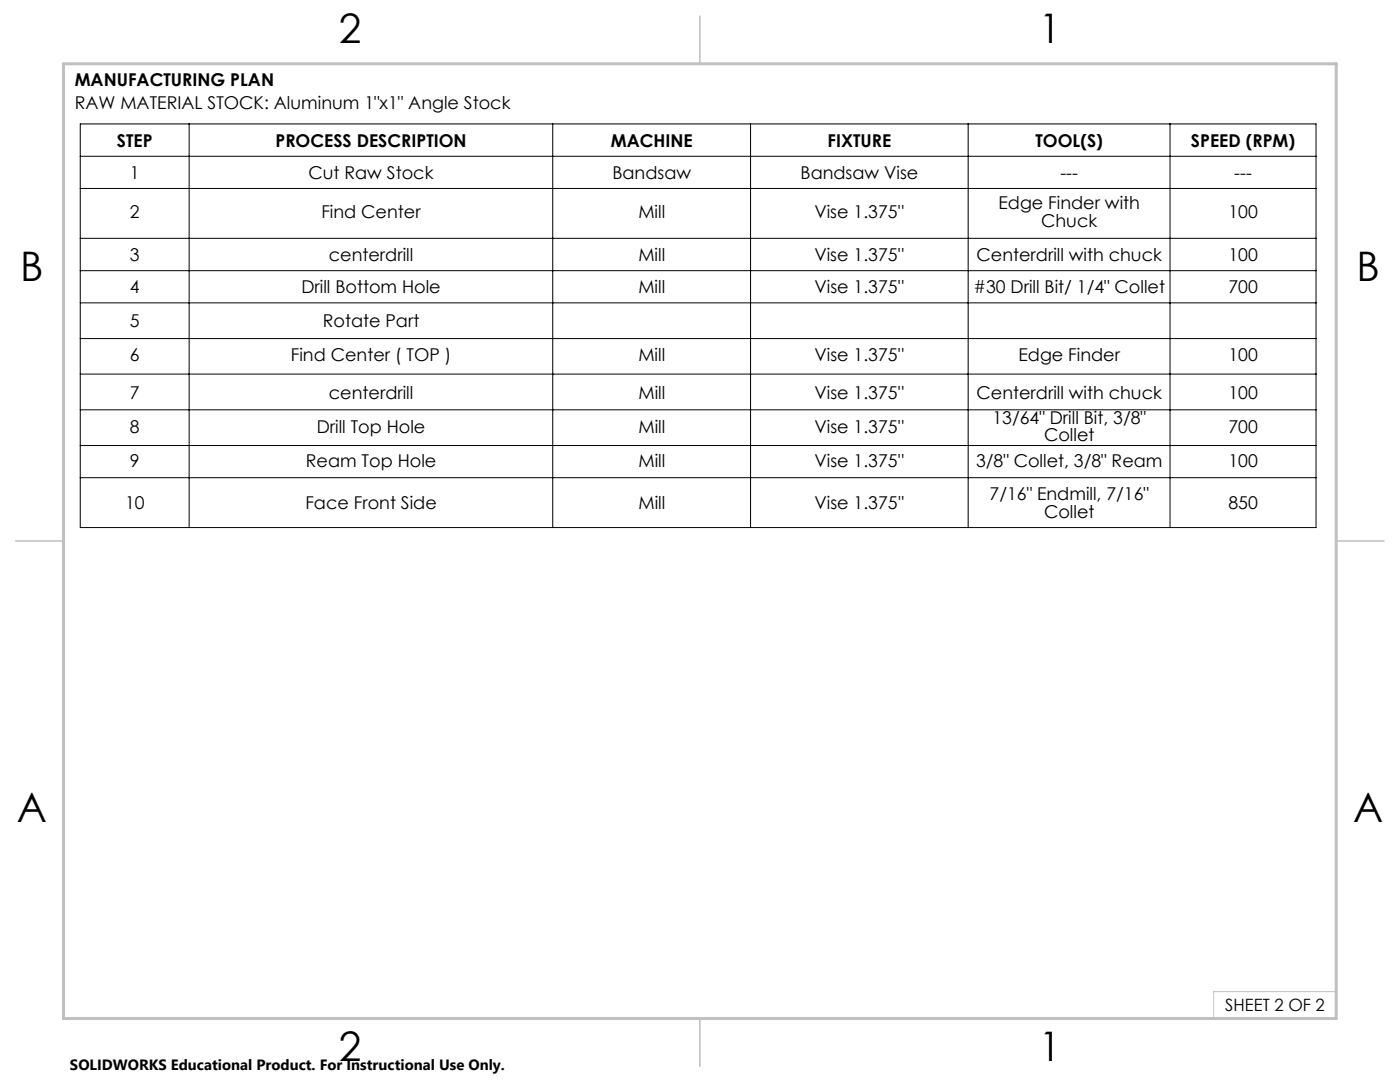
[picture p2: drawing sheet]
<svg xmlns="http://www.w3.org/2000/svg" width="279mm" height="216mm" viewBox="0 0 279 216" stroke-linecap="round" stroke-linejoin="round" font-family="sans-serif">
<defs><g id="words">
<g font-size="8.1">
<text x="67.6" y="8.5">2</text>
<text x="207.3" y="8.5">1</text>
<text x="4" y="56.2">B</text>
<text x="270.7" y="56.2">B</text>
<text x="3.3" y="164.1">A</text>
<text x="270" y="164.1">A</text>
<text x="67.6" y="211.7">2</text>
<text x="207.3" y="211.7">1</text>
</g>
<g font-size="3.5">
<text x="14.9" y="17.2">MANUFACTURING PLAN</text>
<text x="14.9" y="21.7">RAW MATERIAL STOCK: Aluminum 1&quot;x1&quot; Angle Stock</text>
<text x="23.3" y="29.3">STEP</text>
<text x="55" y="29.3">PROCESS DESCRIPTION</text>
<text x="121.9" y="29.3">MACHINE</text>
<text x="165.2" y="29.3">FIXTURE</text>
<text x="206.6" y="29.3">TOOL(S)</text>
<text x="237.7" y="29.3">SPEED (RPM)</text>
<text x="25.9" y="35.7">1</text>
<text x="61.6" y="35.7">Cut Raw Stock</text>
<text x="122.2" y="35.7">Bandsaw</text>
<text x="159.8" y="35.7">Bandsaw Vise</text>
<text x="211.6" y="35.7">---</text>
<text x="246.3" y="35.7">---</text>
<text x="199.3" y="41.8">Edge Finder with</text>
<text x="25.9" y="43.6">2</text>
<text x="64.1" y="43.6">Find Center</text>
<text x="127.4" y="43.6">Mill</text>
<text x="162.5" y="43.6">Vise 1.375''</text>
<text x="207.8" y="45.3">Chuck</text>
<text x="245.2" y="43.6">100</text>
<text x="25.9" y="52.1">3</text>
<text x="65.6" y="52.1">centerdrill</text>
<text x="127.4" y="52.1">Mill</text>
<text x="162.5" y="52.1">Vise 1.375''</text>
<text x="194.9" y="52.1">Centerdrill with chuck</text>
<text x="245.2" y="52.1">100</text>
<text x="25.9" y="58.5">4</text>
<text x="60.2" y="58.5">Drill Bottom Hole</text>
<text x="127.4" y="58.5">Mill</text>
<text x="162.5" y="58.5">Vise 1.375''</text>
<text x="194.3" y="58.5">#30 Drill Bit/ 1/4&quot; Collet</text>
<text x="245.2" y="58.5">700</text>
<text x="25.9" y="65.3">5</text>
<text x="64.4" y="65.3">Rotate Part</text>
<text x="25.9" y="72.1">6</text>
<text x="58.1" y="72.1">Find Center ( TOP )</text>
<text x="127.4" y="72.1">Mill</text>
<text x="162.5" y="72.1">Vise 1.375''</text>
<text x="203.2" y="72.1">Edge Finder</text>
<text x="245.2" y="72.1">100</text>
<text x="25.9" y="79.5">7</text>
<text x="65.6" y="79.5">centerdrill</text>
<text x="127.4" y="79.5">Mill</text>
<text x="162.5" y="79.5">Vise 1.375''</text>
<text x="194.9" y="79.5">Centerdrill with chuck</text>
<text x="245.2" y="79.5">100</text>
<text x="25.9" y="86.3">8</text>
<text x="63.2" y="86.3">Drill Top Hole</text>
<text x="127.4" y="86.3">Mill</text>
<text x="162.5" y="86.3">Vise 1.375''</text>
<text x="198.1" y="84.5">13/64&quot; Drill Bit, 3/8&quot;</text>
<text x="208.4" y="88.1">Collet</text>
<text x="245.2" y="86.3">700</text>
<text x="25.9" y="93.1">9</text>
<text x="61" y="93.1">Ream Top Hole</text>
<text x="127.4" y="93.1">Mill</text>
<text x="162.5" y="93.1">Vise 1.375''</text>
<text x="194.8" y="93.1">3/8&quot; Collet, 3/8&quot; Ream</text>
<text x="245.2" y="93.1">100</text>
<text x="25" y="101.6">10</text>
<text x="60.9" y="101.6">Face Front Side</text>
<text x="127.4" y="101.6">Mill</text>
<text x="162.5" y="101.6">Vise 1.375''</text>
<text x="197.5" y="99.8">7/16&quot; Endmill, 7/16&quot;</text>
<text x="245.2" y="101.6">850</text>
<text x="208.4" y="103.4">Collet</text>
</g>
<text font-size="3.4" x="244.5" y="201.7">SHEET 2 OF 2</text>
<text font-size="3" x="14" y="213.5">SOLIDWORKS Educational Product. For Instructional Use Only.</text>
</g></defs>
<g fill="none" stroke="#000" stroke-width=".2">
<path d="M16 24.7h246.6v80.6h-246.6zM16 31.2h246.6M16 37.6h246.6M37.7 24.7v80.6M110.3 24.7v80.6M149.8 24.7v80.6M193.2 24.7v80.6M233.5 24.7v80.6M16 47.6h246.6M16 54h246.6M16 60.4h246.6M16 67.6h246.6"/>
<path d="M16 74.6h246.6M16 81.8h246.6M16 88.9h246.6M16 95.3h246.6"/>
</g>
<path d="M266.7 153.3v49.9h-240M266.7 197.9h-24.5v5.3" fill="none" stroke="#c0c0c0" stroke-width=".2"/>
<path d="M139.7 3.2v9.5M3.1 107.9h9.6M266.7 107.9h9.5M139.7 203.2v9.6" fill="none" stroke="#c0c0c0" stroke-width=".3"/>
<path d="M12.7 12.7h254v190.5h-254z" fill="none" stroke="#c0c0c0" stroke-width=".6"/>
<use href="#words"/>
</svg>
